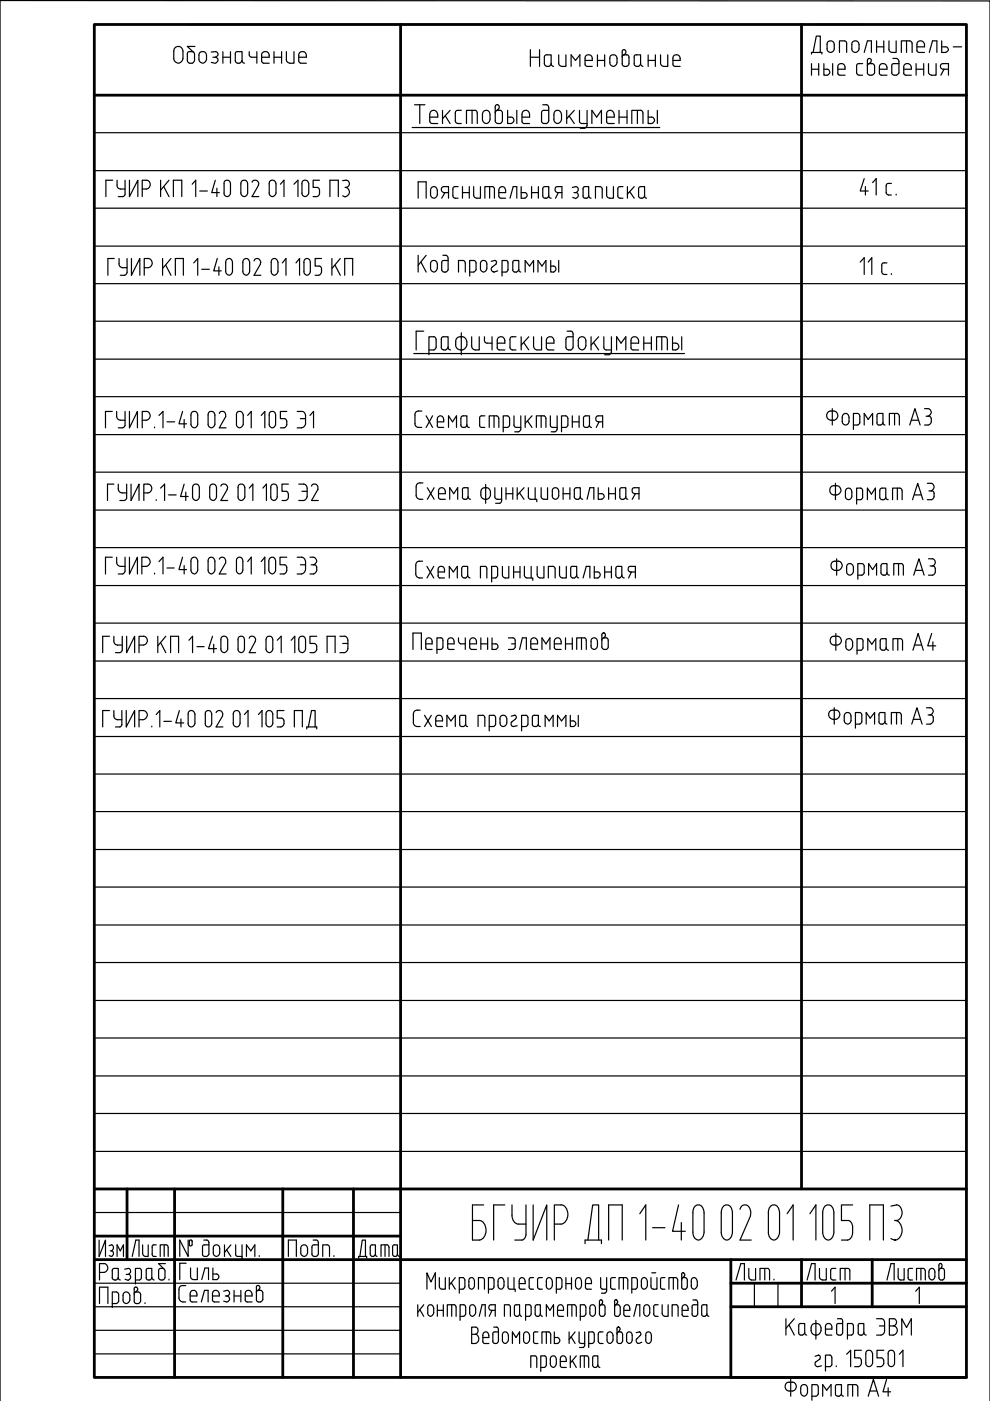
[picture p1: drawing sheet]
<svg xmlns="http://www.w3.org/2000/svg" width="210mm" height="297mm" viewBox="0 0 210 297" stroke-linecap="round" stroke-linejoin="round" font-family="sans-serif">
<g fill="none" stroke="#000" stroke-width=".59">
<path d="M20 5.2h184.9v286.8h-184.9zM84.9 5.2v286.8M169.9 5.2v246.9M20 20.2h184.9M20 252.1h184.9M26.9 252.1v15M37 252.1v39.9M60 252.1v39.9M74.9 252.1v39.9M20 267.1h184.9M20 262.1h64.9M155 267.1v24.9h49.9"/>
<path d="M155 272.1h49.9M155 277.1h49.9M169.9 267.1v10M184.9 267.1v10"/>
</g>
<g fill="none" stroke="#000" stroke-width=".25">
<path d="M20 5.2v15M37 10.2a.99 .99 0 0 1 1.1-.3 .99 .99 0 0 1 .7 1v1.5a.97 .97 0 0 1-1 1 .97 .97 0 0 1-1-1v-1.5zM39.8 11.2l.2-.2h.7l.4 .2 .1 1.6-.5 .6h-.5l-.4-.3zM40 5.2h70M41.3 9.8h-1.6l1.3 1.2M42.4 11.1a.83 .83 0 0 1 .9-.1 .83 .83 0 0 1 .5 .7v.9a.81 .81 0 0 1-.8 .8 .81 .81 0 0 1-.8-.8v-1.2zM44.8 11h.8a.59 .59 0 0 1 .6 .5 .59 .59 0 0 1-.6 .6M44.8 13.2l.8 .2M45.1 12.1h.5M45.6 12.1l.2 .1a.64 .64 0 0 1 .4 .7 .64 .64 0 0 1-.6 .5M47.3 12.1h1.6M47.3 11v2.4"/>
<path d="M48.9 11v2.4M49.9 11.2l.2-.2h1.2v1.8a.73 .73 0 0 1-.7 .6 .73 .73 0 0 1-.7-.6zM51.3 12.8v.3l.5 .3M52.8 11v.6l.3 .4 1.4 .1M54.5 11v2.4M55.5 12.1h1.6a.85 .85 0 0 0-.6-1.1 .85 .85 0 0 0-1 .7v1.2l.2 .4 1.4 .1M58.1 12.1h1.6M58.1 11v2.4M59.7 11v2.4M60.7 11v1.6a.8 .8 0 0 0 .8 .8h.8v-2.4M63.3 12.1h1.7a.85 .85 0 0 0-.6-1.1 .85 .85 0 0 0-1.1 .7v1.2l.2 .4 1.5 .1M112.5 12.1h1.9"/>
<path d="M112.5 10.5v3.6M114.4 10.5v3.6M115.6 11.7l1.3-.1v1.9a.73 .73 0 0 1-.8 .6 .73 .73 0 0 1-.7-.6v-1.4zM116.9 13.5v.3l.5 .3M118.5 11.6v1.7a.7 .7 0 0 0 .6 .8h.9v-2.5M121.1 14.1v-2.5l.9 1.2 1-1.2v2.5M124.1 12.8h1.5a.81 .81 0 0 0-.5-1.2 .81 .81 0 0 0-1 .8v1.4l.1 .2 1.4 .1M126.7 12.8h1.5M126.7 11.6v2.5M128.2 11.6v2.5M129.5 11.8a.8 .8 0 0 1 .8-.1 .8 .8 0 0 1 .5 .7v.8a.77 .77 0 0 1-.7 .9 .77 .77 0 0 1-.8-.9v-1.1zM132.2 11.7l.4-.3a.48 .48 0 0 0 .1-.6 .48 .48 0 0 0-.6-.2l-.2 .4 .1 2.8a.77 .77 0 0 0 .8 .3 .77 .77 0 0 0 .6-.6l-.1-1.7-.2-.1-.7-.1a.41 .41 0 0 0-.5 .5"/>
<path d="M134.6 11.7l1.2-.1v1.9a.68 .68 0 0 1-.7 .6 .68 .68 0 0 1-.6-.6zM135.8 13.5l.1 .3 .4 .3M137.4 12.8h1.6M137.4 11.6v2.5M139 11.6v2.5M140.1 11.6v1.7a.72 .72 0 0 0 .6 .8h.9v-2.5M142.7 12.8h1.5a.81 .81 0 0 0-.5-1.2 .81 .81 0 0 0-1 .8v1.4l.2 .2 1.3 .1M172.1 11.5v-.4h2.2v.4M172.1 13.5v2.4M172.1 14.7h1.5M172.4 11.1l.7-3.5h.8v3.5M172.9 5.2h10.1"/>
<path d="M173.6 13.5v2.4M174.7 13.5v2.4h.7a.64 .64 0 0 0 .6-.6 .64 .64 0 0 0-.6-.6h-.7M175.5 8.9a.79 .79 0 0 1 .9-.2 .79 .79 0 0 1 .5 .7v1a.76 .76 0 0 1-.8 .7 .76 .76 0 0 1-.7-.7v-1.3zM176.5 13.5v2.4M177.6 14.7h1.6a.81 .81 0 0 0-.5-1.2 .81 .81 0 0 0-1.1 .8l.1 1.4 .4 .2h1.1M178 11.1v-2.4h1l.4 .2 .1 2.2M180.8 8.9a.79 .79 0 0 1 .8-.2 .79 .79 0 0 1 .5 .7v1a.76 .76 0 0 1-.7 .7 .76 .76 0 0 1-.8-.7v-1.3zM182.9 13.5h-1l-.3 .5 .1 1.7 .4 .2h.8M183.2 11.1l.7-2.4h.9v2.4M184.2 13.6l.4-.4a.49 .49 0 0 0 .1-.5 .49 .49 0 0 0-.4-.3l-.4 .2v.3l.1 2.8a.87 .87 0 0 0 1.4-.3l-.1-1.7-.2-.2h-1l-.2 .5M185.9 9.9h1.5M185.9 8.7v2.4"/>
<path d="M186.5 14.7h1.6a.84 .84 0 0 0-.6-1.2 .84 .84 0 0 0-1 .8v1.4l.4 .2h1.2M187.4 8.7v2.4M188.5 8.7v1.7a.66 .66 0 0 0 .7 .7h.8v-2.4M189.3 12.4h.7l.5 .3 .1 .3v2.4a.82 .82 0 0 1-.8 .6 .82 .82 0 0 1-.7-.6v-1.7l.2-.2h1.3M191.1 11.1v-2.4h1.7l.5 .2 .1 .3v1.9M191.6 14.7h1.6a.84 .84 0 0 0-.5-1.2 .84 .84 0 0 0-1.1 .8v1.4l.4 .2h1.2M192.2 8.7v2.4M194.2 14.7h1.6M194.2 13.5v2.4M194.4 9.9h1.6a.92 .92 0 0 0-.3-1 .92 .92 0 0 0-1.1 0 2.86 2.86 0 0 0-.2 2l.4 .2h1.2M195.8 13.5v2.4M196.9 13.5v1.8a.7 .7 0 0 0 .6 .6h1v-2.4"/>
<path d="M197 11.1l.7-2.4h.9v2.4M199.7 8.7v2.4h.7a.6 .6 0 0 0 .7-.6 .6 .6 0 0 0-.7-.6h-.7M200.2 14.7l-.7 1.2M201.1 14.7h-1.1a.59 .59 0 0 1-.6-.6 .59 .59 0 0 1 .6-.6h1.1v2.4M202.1 9.9h1.8M20 28.1h184.9M20 36.2h184.9M23.9 38.2h-1.4v3.5M24.8 38.2v1a.74 .74 0 0 0 .8 .9h.9M26.5 38.2l-.1 3.2-.3 .3h-1M27.4 38.2v3.5l1.8-3.5v3.5M34.1 38.2v3.5"/>
<path d="M34.7 39.6l1.1 2.1M35.8 38.2l-1.7 2.1M40.7 39.1l.8-.9v3.5M45.6 38.2l-.7 2.6h1.6M46 39.9v1.8M47.7 38.4a.71 .71 0 0 1 .8-.1 .71 .71 0 0 1 .4 .7v1.9a.68 .68 0 0 1-.7 .8 .68 .68 0 0 1-.7-.8v-2.3zM51.3 38.4a.73 .73 0 0 1 .8-.1 .73 .73 0 0 1 .4 .7v1.9a.72 .72 0 0 1-.7 .8 .72 .72 0 0 1-.7-.8v-1.9zM53.4 38.6a.76 .76 0 0 1 1.1-.3 .76 .76 0 0 1 .3 1l-1.4 2.4h1.5M57.2 38.4a.76 .76 0 0 1 .9-.1 .76 .76 0 0 1 .4 .7v1.9a.72 .72 0 0 1-.7 .8 .72 .72 0 0 1-.7-.8v-1.9zM59.5 39.1l.7-.9v3.5M62.3 39.1l.9-.9v3.5M64.2 38.4a.76 .76 0 0 1 .8-.1 .76 .76 0 0 1 .5 .7v1.9a.72 .72 0 0 1-.8 .8 .72 .72 0 0 1-.7-.8v-1.9z"/>
<path d="M67.7 38.2h-1.3v1.5h.8a.6 .6 0 0 1 .5 .7 1.02 1.02 0 0 1-.3 1.2l-1 .1M72.7 38.3l.6-.1a.77 .77 0 0 1 .8 .9 .77 .77 0 0 1-.9 .6M73.3 39.7a.98 .98 0 0 1 .8 1 .98 .98 0 0 1-.8 1M87.4 27h52.5M87.9 22.2h2.2M89 22.2v4M91.1 24.8h1.7a.97 .97 0 0 0-.2-1.1 .97 .97 0 0 0-1.2-.1 3.2 3.2 0 0 0-.2 2.3l.4 .3h1.2M91.5 39.8a.72 .72 0 0 1 .8-.2 .72 .72 0 0 1 .4 .8v.9a.72 .72 0 0 1-.7 .7 .72 .72 0 0 1-.7-.7v-1.2zM93.8 23.4v2.8M94.4 24.6l1 1.6M95.4 23.4l-1.6 1.8M97.1 39.6h-.9l-.2 .5 .1 1.6 .4 .3h.6"/>
<path d="M97.8 23.4h-.7a.52 .52 0 0 0-.6 .6v1.6a.59 .59 0 0 0 .6 .6h.7M98.1 39.6v2.4M98.9 26.2v-2.8h1.8l.4 .3 .1 2.5M99.5 39.6v2.4M100.1 23.4v2.8M100.4 39.6v1.7a.67 .67 0 0 0 .7 .7h.8v-2.4M102.5 23.6a.81 .81 0 0 1 1-.1 .81 .81 0 0 1 .4 .8v1a.81 .81 0 0 1-.8 .9 .81 .81 0 0 1-.8-.9v-1.4zM103.8 39.6v2.4M105.3 23.5l.5-.7-.1-.5-.3-.1-.4 .2v.3v2.9a.78 .78 0 0 0 .8 .6 .78 .78 0 0 0 .7-.6v-1.6a.78 .78 0 0 0-.7-.6 .78 .78 0 0 0-.8 .6M107.6 23.4v2.8h.7a.68 .68 0 0 0 .7-.7 .68 .68 0 0 0-.7-.7h-.7M109.6 23.4v2.8M110.5 39.6v2.4h.8a.6 .6 0 0 0 .5-.6 .6 .6 0 0 0-.5-.6h-.8"/>
<path d="M110.7 24.8h1.6a1.12 1.12 0 0 0-.8-1.4 .8 .8 0 0 0-.8 .9v1.4l.2 .4 1.4 .1M112.7 39.6v2.4M114.1 39.6v2.4M115.1 22.2l1 .1 .2 .5v2.8l-.2 .5a.9 .9 0 0 1-1.2-.2l-.1-1.9a.48 .48 0 0 1 .5-.6h1M115.3 39.6h1v1.9a.65 .65 0 0 1-.6 .5 .65 .65 0 0 1-.6-.5v-1.4zM117.6 23.6a.84 .84 0 0 1 1-.1 .84 .84 0 0 1 .5 .8v1a.81 .81 0 0 1-.8 .9 .81 .81 0 0 1-.9-.9l.1-1.4zM120.2 23.4v2.8M120.7 24.6l1.1 1.6M121.3 39.7l.8-.1a.65 .65 0 0 1 .5 .6 .65 .65 0 0 1-.5 .6M121.8 23.4l-1.6 1.8M122.9 23.4v2.2a.51 .51 0 0 0 .5 .6h1.1M123.8 39.6h1l-.1 2.1a.6 .6 0 0 1-.6 .3 .6 .6 0 0 1-.5-.5v-1.7z"/>
<path d="M124.5 23.4v3.2l-.6 .6h-.9M125.5 26.2v-2.8l1 1.4 1-1.4v2.8M128.6 24.8h1.6a.96 .96 0 0 0-.2-1.1 .96 .96 0 0 0-1.2-.1l-.2 .3a2.9 2.9 0 0 0 .2 2.2l1.4 .1M128.6 39.6v1.7a.66 .66 0 0 0 .7 .7h.8v-2.4M131.2 24.8h1.7M131.2 23.4v2.8M132.1 39.6h-.9l-.2 .5v1.6l.5 .3h.6M132.9 23.4v2.8M133 39.6v2.4M134 26.2v-2.8h1.8l.4 .3 .1 2.5M134.5 39.6l-1.5 1.6M135.1 23.4v2.8"/>
<path d="M135.6 39.6h1.1v1.9a.65 .65 0 0 1-.7 .5 .65 .65 0 0 1-.6-.5v-1.4zM137.4 23.4v2.8h.7a.68 .68 0 0 0 .7-.7 .68 .68 0 0 0-.7-.7h-.7M139.4 23.4v2.8M183.2 37.9l-.8 2.6h1.7M183.5 39.6v1.7M185 38.7l.8-.8v3.4M189 38.9h-.9l-.2 .5 .1 1.7 .4 .2h.6M20 44.1h184.9M20 52.2h184.9M24.2 54.8h-1.3v3.6M25.2 54.8v1.1a.77 .77 0 0 0 .8 .9h.9M26.9 54.8l-.1 3.2-.4 .4h-.9"/>
<path d="M27.9 54.8v3.6l1.7-3.6v3.6M30.2 40.1h.8a.94 .94 0 0 0 .8-1 .94 .94 0 0 0-.8-.9h-.8v3.5M30.6 56.8h.8a.98 .98 0 0 0 .9-1 .98 .98 0 0 0-.9-1h-.8v3.6M34.5 54.8v3.6M35.2 56.2l1.1 2.2M36.3 54.8l-1.8 2.1M36.8 41.7v-3.5h1.7v3.5M37.2 58.4v-3.6h1.7v3.6M41.1 55.7l.8-.9v3.6M42.3 40.5h1.7M42.8 57.1h1.6M46.1 54.8l-.8 2.6h1.6"/>
<path d="M46.4 56.6v1.8M48.1 55a.72 .72 0 0 1 .8-.1 .72 .72 0 0 1 .4 .8v1.8a.73 .73 0 0 1-.7 .9 .73 .73 0 0 1-.7-.9v-1.8zM51.7 55a.73 .73 0 0 1 .8-.1 .73 .73 0 0 1 .4 .8v1.8a.73 .73 0 0 1-.7 .9 .73 .73 0 0 1-.7-.9v-1.8zM53.9 55.3a.76 .76 0 0 1 1-.4 .76 .76 0 0 1 .3 1.1l-1.3 2.4h1.4M57.7 55a.75 .75 0 0 1 .8-.1 .75 .75 0 0 1 .4 .8v1.8a.73 .73 0 0 1-.7 .9 .73 .73 0 0 1-.7-.9v-1.8zM59.9 55.7l.7-.9v3.6M62.8 55.7l.7-.9v3.6M64.6 55a.7 .7 0 0 1 .8-.1 .7 .7 0 0 1 .4 .8v1.8a.69 .69 0 0 1-.7 .9 .69 .69 0 0 1-.7-.9l.1-2.2zM68.2 54.8h-1.4v1.6h.9a1.11 1.11 0 0 1-.1 2h-.8M69.9 41.7v-3.5h1.8v3.5M70.4 54.8v3.6M71 56.2l1.2 2.2"/>
<path d="M72.2 54.8l-1.8 2.1M72.7 41.5l.5 .3M73.1 58.4v-3.6h1.7v3.6M88.7 42v-3.4h1.7v3.4M88.7 54.1v3.6M89.3 55.6l1.1 2.1M90.4 54.1l-1.7 2.1M91.5 55.4a.73 .73 0 0 1 .8-.1 .73 .73 0 0 1 .4 .7v.8a.73 .73 0 0 1-.7 .9 .73 .73 0 0 1-.7-.9v-1.1zM93.9 54.1h.6l.4 .3 .1 2.8a.7 .7 0 0 1-.7 .5 .7 .7 0 0 1-.6-.5v-1.8l.2-.1 1.1-.1M94.3 40.8l-.6 1.2M95.1 40.8h-.9a.64 .64 0 0 1-.6-.6 .64 .64 0 0 1 .6-.6h.9v2.4M97.2 57.7v-2.5l1.2 .1 .1 .1 .2 2.3"/>
<path d="M98.1 40.8h1.4M99.6 57.7h.8l.5-.5v-1.5l-.3-.4-1-.1v3.3M102 55.4a.7 .7 0 0 1 .8-.1 .7 .7 0 0 1 .4 .7v.8a.69 .69 0 0 1-.7 .9 .69 .69 0 0 1-.6-.9v-1.1zM102.8 42v-2.4h1.6l.4 .2v2.2M104.2 55.4l.8-.2a.48 .48 0 0 1 .2 .8l-.8 .6a.61 .61 0 0 0-.2 .7 .61 .61 0 0 0 .5 .4l.8-.3M105.8 40.8h1.4a.83 .83 0 0 0-.2-1 .83 .83 0 0 0-1 0 2.88 2.88 0 0 0-.2 2l.4 .2h1M106.4 57.7h.9l.3-.3 .1-1.7-.2-.4-1.1-.1v3.3M108.1 42l.7-2.4h.8v2.4M108.9 55.3l1.1-.1v2a.65 .65 0 0 1-.6 .5 .65 .65 0 0 1-.7-.5v-1.8zM110 57.2v.2l.4 .3M111.4 57.7v-2.5l.9 1.2 .8-1.2v2.5M112.7 40.8h1.4"/>
<path d="M114.1 57.7v-2.5l.8 1.2 .9-1.2v2.5M116.3 41.5l.3 .4 .3 .1M116.8 55.2v2.5h.6a.65 .65 0 0 0 .5-.6 .65 .65 0 0 0-.5-.7h-.6M118.4 40.8l-.6 1.2M118.5 55.2v2.5M119.1 40.8h-.9a.65 .65 0 0 1-.5-.6 .65 .65 0 0 1 .5-.6h.9v2.4M121.4 41.9l.7 .2M121.7 40.8h.4M122.1 40.8a.6 .6 0 0 1 .5 .6 .6 .6 0 0 1-.5 .6M124.8 41.5l.3 .4 .2 .1M126.3 42v-2.4h.9l.4 .2 .1 2.2M133.5 40.7l1 1.3"/>
<path d="M136.7 41.5v.2l.4 .3M182.4 55.6l.8-1v3.6M184.1 55.6l.7-1v3.6M188.1 55.7l-.9 .1-.2 .4v1.7l.5 .3h.6M189 58v.2M190 41.2v.1M20 60.1h184.9M20 68.1h184.9M20 76.1h184.9M87.7 75h57.4M89.8 70.2h-1.6v4M90.9 74.2h1.1l.4-.3 .1-1.9-.3-.6h-1.3v3.8"/>
<path d="M93.7 71.5l1.3-.1v2.2a.73 .73 0 0 1-.7 .6 .73 .73 0 0 1-.7-.6zM95 73.6v.3l.5 .3M97 71.6a1.31 1.31 0 0 1 1.6 0 1.31 1.31 0 0 1 .4 1.5 1.23 1.23 0 0 1-1.5 1.1 1.23 1.23 0 0 1-.9-1.7v-.4zM97.8 70.6v4.6M100 71.4v1.9a.82 .82 0 0 0 .8 .9h.8v-2.8M102.7 71.4v.8a.56 .56 0 0 0 .6 .6h1M104.3 71.4v2.8M105.4 72.8h1.6a.92 .92 0 0 0-.2-1.2 .92 .92 0 0 0-1.2 0 3.4 3.4 0 0 0-.1 2.3l.3 .3h1.2M109.4 71.4h-.8a.47 .47 0 0 0-.5 .6l.1 1.9 .4 .3h.8M110.5 71.4v2.8M111 72.6l1.1 1.6M112.1 71.4l-1.6 1.8"/>
<path d="M113.1 71.4v1.9a.84 .84 0 0 0 .8 .9h.9v-2.8M115.8 72.8h1.6a.91 .91 0 0 0-.2-1.2 .91 .91 0 0 0-1.1 0 3.1 3.1 0 0 0-.2 2.3l.4 .3h1.1M120.2 70.2h.8a.51 .51 0 0 1 .5 .6v2.8a.78 .78 0 0 1-.8 .6 .78 .78 0 0 1-.7-.6v-1.6a.51 .51 0 0 1 .6-.6h.9M122.8 71.6a.82 .82 0 0 1 .9-.2 .82 .82 0 0 1 .5 .8v1.1a.81 .81 0 0 1-.8 .9 .81 .81 0 0 1-.8-.9l.1-1.4zM125.3 71.4v2.8M125.8 72.6l1.1 1.6M126.9 71.4l-1.6 1.8M128 71.4l.1 2.5 .4 .3h1.1M129.6 71.4v3.2l-.5 .6h-.9M130.7 74.2v-2.8l1 1.4 1-1.4v2.8M133.8 72.8h1.6a.94 .94 0 0 0-.3-1.2 .94 .94 0 0 0-1.1 0 3.9 3.9 0 0 0-.2 2.3l.4 .3h1.2M136.5 72.8h1.6"/>
<path d="M136.5 71.4v2.8M138.1 71.4v2.8M139.2 74.2v-2.8h1.8l.4 .3 .1 2.5M140.3 71.4v2.8M142.6 71.4v2.8h.7a.72 .72 0 0 0 .6-.7 .72 .72 0 0 0-.6-.7h-.7M144.5 71.4v2.8M20 84.1h184.9M20 92.1h184.9M23.8 87.2h-1.4v3.5M24.7 87.2v1.1a.84 .84 0 0 0 .9 .8h.9M26.5 87.2v3l-.5 .5h-.9M27.4 87.2v3.5l1.7-3.5v3.5"/>
<path d="M30.2 89.1h.8a.94 .94 0 0 0 .8-.9 .94 .94 0 0 0-.8-1h-.8v3.5M32.8 90.5v.2M33.7 88.1l.9-.9v3.5M35.4 89.4h1.6M38.7 87.2l-.8 2.7h1.7M39 88.9v1.8M40.7 87.4a.73 .73 0 0 1 .8-.1 .73 .73 0 0 1 .4 .7v1.9a.72 .72 0 0 1-.7 .8 .72 .72 0 0 1-.7-.8v-1.9zM44.3 87.4a.75 .75 0 0 1 .8-.1 .75 .75 0 0 1 .5 .7v1.9a.72 .72 0 0 1-.8 .8 .72 .72 0 0 1-.7-.8v-1.9zM46.5 87.7a.76 .76 0 0 1 1-.4 .76 .76 0 0 1 .4 1l-1.4 2.4h1.4M50.3 87.4a.77 .77 0 0 1 .8-.1 .77 .77 0 0 1 .5 .7v1.9a.72 .72 0 0 1-.7 .8 .72 .72 0 0 1-.8-.8v-1.9zM52.5 88.1l.8-.9v3.5M55.4 88.1l.7-.9v3.5"/>
<path d="M57.2 87.4a.71 .71 0 0 1 .8-.1 .71 .71 0 0 1 .4 .7v1.9a.68 .68 0 0 1-.6 .8 .68 .68 0 0 1-.7-.8v-2.2zM60.8 87.2h-1.3v1.6h1a1.18 1.18 0 0 1-.3 1.9h-.7M63 87.2h.9a.82 .82 0 0 1 .9 .9v1.8a1.02 1.02 0 0 1-.9 .8h-.9M63.7 88.8h1.1M65.7 88.1l.8-.9v3.5M89.4 87.2h-.7a.72 .72 0 0 0-.7 .8v1.8a.76 .76 0 0 0 .7 .8h.7M90.4 88.2l1.3 2.4M91.7 88.2l-1.3 2.4M92.7 89.4h1.4a.81 .81 0 0 0-.2-1 .81 .81 0 0 0-1 0l-.2 .3v1.7l.4 .2h1M95.1 90.6v-2.4l.8 1.2 .9-1.2v2.4M97.8 88.3l1.2-.1v1.9a.65 .65 0 0 1-.6 .5 .65 .65 0 0 1-.7-.5zM99 90.1l.2 .4 .3 .1"/>
<path d="M102.8 88.2h-.9l-.2 .6v1.6l.4 .2h.7M103.7 90.6v-2.4h1.6l.4 .2 .1 2.2M104.7 88.2v2.4M106.7 90.6h.8l.5-.2v-1.6l-.2-.6h-1.1v3.4M109 88.2v2.2l.5 .2h.9M110.4 88.2v2.8l-.5 .6h-.8M111.4 88.2v2.4M111.9 89.3l.9 1.3M112.8 88.2l-1.4 1.6M113.7 90.6v-2.4h1.8l.3 .6v1.8M114.7 88.2v2.4M116.7 88.2v2.2l.5 .2h.9"/>
<path d="M118.1 88.2v2.8l-.5 .6h-.7M119.1 90.6h.8l.4-.2 .1-1.6-.3-.6h-1v3.4M121.3 89.4h1.5M121.3 88.2v2.4M122.8 88.2v2.4M123.8 88.3l1.2-.1v1.9a.65 .65 0 0 1-.7 .5 .65 .65 0 0 1-.6-.5zM125 90.1v.3l.4 .2M127 89.4l-.6 1.2M127.8 89.4h-1a.65 .65 0 0 1-.5-.6 .65 .65 0 0 1 .5-.6h1v2.4M175.5 87.4a1.27 1.27 0 0 1 2.1 .8 1.18 1.18 0 0 1-1.3 .9 1.18 1.18 0 0 1-1-1.4zM176.5 86.6v3.5M178.8 87.9a.72 .72 0 0 1 .8-.2 .72 .72 0 0 1 .4 .8v.9a.72 .72 0 0 1-.7 .7 .72 .72 0 0 1-.7-.7v-.9z"/>
<path d="M180.9 90.1h.9l.4-.3 .1-1.5-.3-.6h-1.1v3.3M183.2 90.1v-2.4l.9 1.2 .9-1.2v2.4M186.1 87.7h1.1v1.9a.65 .65 0 0 1-.6 .5 .65 .65 0 0 1-.7-.5l.1-1.7zM187.2 89.6v.2l.4 .3M188.6 90.1v-2.4h1.6l.4 .2 .1 2.2M189.7 87.7v2.4M192.9 90.1l1.1-3.5 1.1 3.5M193.2 89.1h1.5M196 86.6h.7a.81 .81 0 0 1 .8 .8 .81 .81 0 0 1-.8 .9M196.4 88.3h.8a1.16 1.16 0 0 1-.2 1.7l-1 .1M20 100.1h184.9M20 108.1h184.9"/>
<path d="M20 116.1h184.9M23.8 118.1h-1.4v3.6M24.1 102.6h-1.3v3.5M24.7 118.1v1.1a.86 .86 0 0 0 .9 .9h.9M25.1 102.6v1.1a.84 .84 0 0 0 .8 .8h1M26.5 118.1v3l-.5 .6h-.9M26.9 102.6v3l-.6 .5h-.9M27.4 118.1v3.6l1.7-3.6v3.6M27.8 102.6v3.5l1.7-3.5v3.5M30.5 104.5h.8a.94 .94 0 0 0 .9-.9 .94 .94 0 0 0-.9-1h-.8v3.5M33.1 105.9v.2M33.7 119.1l.9-1v3.6"/>
<path d="M34.1 103.5l.8-.9v3.5M35.7 104.9h1.7M38.7 118.1l-.8 2.7h1.7M39 102.6l-.7 2.7h1.6M39 119.9v1.8M39.4 104.3v1.8M40.7 118.4a.73 .73 0 0 1 .8-.2 .73 .73 0 0 1 .4 .8v1.8a.73 .73 0 0 1-.7 .9 .73 .73 0 0 1-.7-.9v-1.8zM41 102.8a.72 .72 0 0 1 .9-.1 .72 .72 0 0 1 .4 .7v2a.72 .72 0 0 1-.8 .7 .72 .72 0 0 1-.7-.7v-2zM44.3 118.4a.75 .75 0 0 1 .9-.2 .75 .75 0 0 1 .4 .8v1.8a.73 .73 0 0 1-.8 .9 .73 .73 0 0 1-.7-.9v-1.8zM44.7 102.8a.73 .73 0 0 1 .8-.1 .73 .73 0 0 1 .4 .7v2a.72 .72 0 0 1-.7 .7 .72 .72 0 0 1-.7-.7v-2zM46.5 118.6a.78 .78 0 0 1 1.1-.3 .78 .78 0 0 1 .3 1l-1.4 2.4h1.4M46.8 103.1a.76 .76 0 0 1 1.1-.4 .76 .76 0 0 1 .3 1l-1.4 2.4h1.5"/>
<path d="M50.3 118.4a.7 .7 0 0 1 .8-.2 .7 .7 0 0 1 .4 .8v1.8a.69 .69 0 0 1-.7 .9 .69 .69 0 0 1-.7-.9l.1-2.2zM50.6 102.8a.76 .76 0 0 1 .9-.1 .76 .76 0 0 1 .4 .7v2a.72 .72 0 0 1-.7 .7 .72 .72 0 0 1-.7-.7v-2zM52.5 119.1l.8-1v3.6M52.8 103.5l.8-.9v3.5M55.4 119.1l.7-1v3.6M55.7 103.5l.8-.9v3.5M57.2 118.4a.72 .72 0 0 1 .9-.2 .72 .72 0 0 1 .3 .8v1.8a.73 .73 0 0 1-.7 .9 .73 .73 0 0 1-.7-.9v-1.8zM57.6 102.8a.71 .71 0 0 1 .8-.1 .71 .71 0 0 1 .4 .7v2a.68 .68 0 0 1-.7 .7 .68 .68 0 0 1-.7-.7v-2.3zM60.8 118.1h-1.4v1.6h.9a1.11 1.11 0 0 1-.1 2h-.8M61.1 102.6h-1.3v1.6h.8a.6 .6 0 0 1 .5 .6 1.03 1.03 0 0 1-.3 1.2l-1 .1M63 118.1h.9a.93 .93 0 0 1 .9 1v1.7a1.12 1.12 0 0 1-.9 .9h-.9M63.3 102.6h1.1a.81 .81 0 0 1 .7 .9v1.8a1.02 1.02 0 0 1-.7 .8h-1.1"/>
<path d="M63.7 119.7h1.1M64 104.2h1.1M65.7 118.1h.7a.81 .81 0 0 1 .8 .8 .81 .81 0 0 1-.8 .8M66 119.7l.9 .1 .1 .2a1.17 1.17 0 0 1-.5 1.7h-.8M66.1 103.1a.76 .76 0 0 1 1-.4 .76 .76 0 0 1 .3 1l-1.3 2.4h1.4M89.6 119h-.7a.78 .78 0 0 0-.7 .9v1.7a.88 .88 0 0 0 .7 .9h.7M89.7 102.4a1.06 1.06 0 0 0-1.4 .5l-.1 2.1a.86 .86 0 0 0 .9 .9h.6M90.6 103.4l1.4 2.5M92 103.4l-1.4 2.5M93 104.7h1.4a.89 .89 0 0 0-.1-1 .89 .89 0 0 0-.9-.3l-.2 .2a3.2 3.2 0 0 0-.2 2l.4 .3h1M95.3 105.9v-2.5l.9 1.3 .8-1.3v2.5M98.2 103.5l1-.1v2a.6 .6 0 0 1-.5 .5 .6 .6 0 0 1-.6-.5v-1.8z"/>
<path d="M99.2 105.4l.3 .4 .3 .1M102.2 103.7a1.13 1.13 0 0 1 1.4-.1 1.13 1.13 0 0 1 .4 1.3 1.07 1.07 0 0 1-1.4 .9 1.07 1.07 0 0 1-.6-1.5zM103 102.7v4M104.9 103.4l.1 2.2 .4 .3h1M106.4 103.4l-.1 3-.4 .3h-.8M107.3 104.7h1.4M107.3 103.4v2.5M108.7 103.4v2.5M109.7 103.4v2.5M110.2 104.5l.9 1.4M111.1 103.4l-1.4 1.6M112 103.4l.1 2.2 .4 .3h1.3v.5"/>
<path d="M113.5 103.4v2.5M114.7 103.4v1.8a.61 .61 0 0 0 .6 .7h.8v-2.5M117.3 103.6a.71 .71 0 0 1 .8-.1 .71 .71 0 0 1 .4 .7v.9a.68 .68 0 0 1-.7 .8 .68 .68 0 0 1-.7-.8v-1.2zM119.4 104.7h1.4M119.4 103.4v2.5M120.8 103.4v2.5M122 103.5l1-.1v2a.64 .64 0 0 1-.6 .5 .64 .64 0 0 1-.6-.5v-1.5zM123 105.4l.3 .4 .2 .1M124.5 105.9l.6-2.5h.8v2.5M126.8 103.4v2.5h.7a.59 .59 0 0 0 .6-.6 .59 .59 0 0 0-.6-.6h-.7M129 103.4v2.5M129 104.7h1.5"/>
<path d="M130.5 103.4v2.5M131.6 103.5l1.1-.1v2a.65 .65 0 0 1-.6 .5 .65 .65 0 0 1-.7-.5v-1.8zM132.7 105.4v.2l.4 .3M134.7 104.7l-.7 1.2M135.5 104.7h-1a.65 .65 0 0 1-.5-.7 .65 .65 0 0 1 .5-.6h1v2.5M176.2 103.2a1.33 1.33 0 0 1 2.1 .8 1.19 1.19 0 0 1-1.4 1 1.19 1.19 0 0 1-.9-1.4zM176.4 119.2a1.33 1.33 0 0 1 2.2 .7 1.16 1.16 0 0 1-1.5 1 1.16 1.16 0 0 1-.7-1.7zM177.1 102.5v3.4M177.4 118.5v3.4M179.4 103.7a.7 .7 0 0 1 .8-.1 .7 .7 0 0 1 .4 .7v.9a.68 .68 0 0 1-.7 .7 .68 .68 0 0 1-.6-.7v-1.2zM179.7 119.7a.75 .75 0 0 1 .8-.1 .75 .75 0 0 1 .4 .7v.9a.72 .72 0 0 1-.7 .7 .72 .72 0 0 1-.7-.7v-1.3zM181.6 105.9h.9l.3-.2 .1-1.6-.2-.5-1.1-.1v3.4"/>
<path d="M183.9 105.9v-2.4l.9 1.3 .8-1.3v2.4M186.7 103.6l1.1-.1v1.9a.64 .64 0 0 1-.6 .6 .64 .64 0 0 1-.7-.6zM187 119.5h1.1v1.9a.64 .64 0 0 1-.7 .6 .64 .64 0 0 1-.6-.6v-1.4zM187.8 105.4l.2 .5h.3M189.2 105.9v-2.4h1.6l.4 .3 .1 2.1M190.3 103.5v2.4M190.5 119.5v2.4M193.5 105.9l1.1-3.4 1.1 3.4M193.9 104.9h1.4M196.6 102.5h.8a.82 .82 0 0 1 .7 .8 .82 .82 0 0 1-.7 .8M196.9 118.5h.7a.77 .77 0 0 1 .7 .7 .77 .77 0 0 1-.7 .8M196.9 104.1h.9a1.15 1.15 0 0 1-.3 1.8h-.9"/>
<path d="M20 124.1h184.9M20 132.1h184.9M23.2 134.9h-1.4v3.5M24.1 134.9v1a.8 .8 0 0 0 .8 .9h1M25.9 134.9v3l-.5 .5h-.9M26.9 134.9v3.5l1.6-3.5v3.5M29.5 136.8h.9a.94 .94 0 0 0 .9-1 .94 .94 0 0 0-.9-.9h-.9v3.5M30.1 120.1h.9a.98 .98 0 0 0 .8-1 .98 .98 0 0 0-.8-1h-.9v3.6M32.8 121.5v.2M33.5 134.9v3.5M34.1 136.3l1.1 2.1M35.2 134.9l-1.7 2"/>
<path d="M35.4 120.4h1.5M36.2 138.4v-3.5h1.7v3.5M40.1 135.7l.7-.8v3.5M41.8 137.1h1.5M45.1 134.9l-.9 2.6h1.7M45.3 136.6v1.8M47 135.1a.76 .76 0 0 1 .8-.2 .76 .76 0 0 1 .5 .8v1.9a.72 .72 0 0 1-.7 .8 .72 .72 0 0 1-.8-.8v-1.9zM50.6 135.1a.7 .7 0 0 1 .8-.2 .7 .7 0 0 1 .4 .8v1.9a.68 .68 0 0 1-.6 .8 .68 .68 0 0 1-.7-.8v-2.3zM52.8 135.3a.72 .72 0 0 1 1-.3 .72 .72 0 0 1 .3 1l-1.3 2.4h1.4M56.6 135.1a.72 .72 0 0 1 .8-.2 .72 .72 0 0 1 .4 .8v1.9a.72 .72 0 0 1-.7 .8 .72 .72 0 0 1-.7-.8v-1.9zM58.8 135.7l.8-.8v3.5M61.7 135.7l.8-.8v3.5"/>
<path d="M63.5 135.1a.73 .73 0 0 1 .9-.2 .73 .73 0 0 1 .4 .8v1.9a.72 .72 0 0 1-.7 .8 .72 .72 0 0 1-.8-.8v-1.9zM67.2 134.9h-1.5v1.5h.9a.62 .62 0 0 1 .6 .6v.7l-.3 .4-.4 .3h-.8M69.4 138.4v-3.5h1.6v3.5M72.1 134.9h.9a.78 .78 0 0 1 .8 .8v1.8a.99 .99 0 0 1-.8 .9h-.9M72.7 136.4h1.1M87.6 137.7v-3.5h1.7v3.5M90.3 136.5h1.3a.94 .94 0 0 0-.7-1.3 .63 .63 0 0 0-.6 .8v1.5l.3 .2h1M90.5 120.1l1.5 2.4M92 120.1l-1.5 2.4M92.6 137.7h.9l.3-.3 .1-1.7-.2-.4-1.1-.1v3.3M92.9 121.3h1.3a.8 .8 0 0 0-.1-1 .8 .8 0 0 0-1.1 0l-.1 .2a2.83 2.83 0 0 0 .1 1.9l1.2 .1M94.9 136.5h1.4a.95 .95 0 0 0-.7-1.3 .62 .62 0 0 0-.7 .8v1.5l.4 .2h1"/>
<path d="M95.3 122.5v-2.4l.8 1.2 .9-1.2v2.4M97.2 135.2v.7l.3 .5 1.2 .1M98.1 120.1h1.1v1.8a.64 .64 0 0 1-.7 .7 .64 .64 0 0 1-.6-.7v-1.3zM98.7 135.2v2.5M99.2 121.9v.3l.5 .3M99.6 136.5h1.4a.96 .96 0 0 0-.7-1.3 .7 .7 0 0 0-.7 .8v1.5l.4 .2h1M101.9 122.5v-2.4h1.1l.2 .2v2.2M102 135.2v2.5M102 136.5h1.4M103.4 135.2v2.5M104.2 122.5h.9l.3-.3 .1-1.6-.2-.5h-1.1v3.3M104.3 135.2v2.5h.8a.6 .6 0 0 0 .5-.6 .6 .6 0 0 0-.5-.6h-.8"/>
<path d="M106.5 120.1v1.7a.67 .67 0 0 0 .6 .7h.8v-2.4M107.8 135.2l1.2 .1 .2 .4-.1 1.7-.4 .3h-.9M108.5 136.5h.7M108.9 121.3h1.4M108.9 120.1v2.4M110.2 137.7l.6-2.5h.8v2.5M110.3 120.1v2.4M111.2 120.1v2.1l.5 .3h1.3v.5M112.5 136.5h1.5a.9 .9 0 0 0-.2-.9 .9 .9 0 0 0-.9-.3l-.3 .4v1.8l.4 .2h1M112.6 120.1v2.4M113.9 120.1v1.7a.72 .72 0 0 0 .6 .7h.8v-2.4M114.9 137.7v-2.5l.9 1.3 .8-1.3v2.5"/>
<path d="M116.3 122.5v-2.4h1.1l.2 .2 .1 2.2M117.5 136.5h1.5a.96 .96 0 0 0-.7-1.3 .7 .7 0 0 0-.8 .8l.1 1.5 .4 .2h1M118.6 120.1v1.7a.7 .7 0 0 0 .6 .7h.9v-2.4M119.9 136.5h1.4M119.9 135.2v2.5M121.2 120.1h1.1v1.8a.64 .64 0 0 1-.7 .7 .64 .64 0 0 1-.6-.7v-1.6zM121.3 135.2v2.5M122.3 121.9v.3l.4 .3M122.3 137.7v-2.5h1.6l.3 .3 .1 2.2M123.3 135.2v2.5M123.6 122.5l.7-2.4h.8v2.4M125.5 135.4a.71 .71 0 0 1 .8-.1 .71 .71 0 0 1 .4 .7v.9a.68 .68 0 0 1-.7 .8 .68 .68 0 0 1-.7-.8v-1.2z"/>
<path d="M126 120.1v2.4h.8a.65 .65 0 0 0 .5-.6 .65 .65 0 0 0-.5-.6h-.8M127.9 135.3l.5-.6-.1-.3-.3-.2-.3 .2-.1 .2 .1 2.8a.76 .76 0 0 0 1.2 0v-1.9a.74 .74 0 0 0-1.3 .2M128.2 120.1v2.4M128.2 121.3h1.4M129.6 120.1v2.4M130.8 120.1h1v1.8a.64 .64 0 0 1-.6 .7 .64 .64 0 0 1-.6-.7v-1.3zM131.8 121.9l.1 .3 .4 .3M133.9 121.3l-.6 1.2M134.7 121.3h-1a.6 .6 0 0 1-.5-.6 .6 .6 0 0 1 .5-.6h1v2.4M176.2 135.1l.7-.2a1.1 1.1 0 0 1 1.5 .9 1.28 1.28 0 0 1-1 1 1.28 1.28 0 0 1-1.3-.6v-.8zM177.2 134.3v3.6M179.5 135.6a.76 .76 0 0 1 .8-.1 .76 .76 0 0 1 .5 .7v.8a.73 .73 0 0 1-.7 .9 .73 .73 0 0 1-.8-.9l.1-1.2z"/>
<path d="M181.7 137.9h.9l.3-.3 .1-1.7-.2-.5h-1.1v3.3M181.9 121.9h.8l.5-.5v-1.4l-.3-.5h-1v3.3M184 137.9v-2.5l.8 1.2 .9-1.2v2.5M184.2 121.9v-2.4l.8 1.3 .9-1.3v2.4M186.8 135.4h1.1v2a.64 .64 0 0 1-.6 .5 .64 .64 0 0 1-.7-.5v-1.5zM187.9 137.4l.2 .4 .3 .1M188.1 121.4l.2 .5h.3M189.3 137.9v-2.5h1.6l.4 .2 .1 2.3M189.5 121.9v-2.4h1.6l.4 .2v2.2M190.3 135.4v2.5M193.6 137.9l1.1-3.6 1.1 3.6M193.7 121.9l1.1-3.4 1.1 3.4"/>
<path d="M194 136.8h1.3M194.2 120.9h1.4M197.2 120l.9 .1a1.21 1.21 0 0 1-.4 1.8h-.8M197.5 134.3l-.8 2.6h1.7M197.8 136.1v1.8M20 140.2h184.9M20 148.1h184.9M20 156.2h184.9M23.2 150.7h-1.4v3.4M24.1 150.7v1.1a.81 .81 0 0 0 .8 .8h.9M25.8 150.7v3.2l-.4 .2h-.9M26.8 150.7v3.4l1.7-3.4v3.4"/>
<path d="M29.5 152.6h.8a.97 .97 0 0 0 1-1 .97 .97 0 0 0-1-.9h-.8v3.4M32.2 154v.1M33.1 151.5l.8-.8v3.4M34.7 152.9h1.6M38 150.7l-.7 2.6h1.7M38.4 152.4v1.7M40.1 150.9a.76 .76 0 0 1 .8-.2 .76 .76 0 0 1 .4 .7v2a.72 .72 0 0 1-.7 .7 .72 .72 0 0 1-.7-.7v-2zM43.7 150.9a.71 .71 0 0 1 .8-.2 .71 .71 0 0 1 .4 .7v2a.68 .68 0 0 1-.7 .7 .68 .68 0 0 1-.7-.7v-2.3zM45.8 151.1a.78 .78 0 0 1 1.1-.3 .78 .78 0 0 1 .3 1l-1.4 2.3h1.5M49.7 150.9a.73 .73 0 0 1 .8-.2 .73 .73 0 0 1 .4 .7v2a.72 .72 0 0 1-.7 .7 .72 .72 0 0 1-.7-.7v-2zM51.8 151.5l.8-.8v3.4M54.8 151.5l.8-.8v3.4"/>
<path d="M56.6 150.9a.75 .75 0 0 1 .8-.2 .75 .75 0 0 1 .4 .7v2a.72 .72 0 0 1-.7 .7 .72 .72 0 0 1-.7-.7v-2zM60.2 150.7h-1.4v1.6h.8a.58 .58 0 0 1 .6 .6 1.04 1.04 0 0 1-.4 1.2h-1M62.4 154.1v-3.4h1.7v3.4M65 154.5v-.4h2.2v.4M65.4 154.1l.7-3.4h.7v3.4M89.1 150.6a1.09 1.09 0 0 0-1.4 .5l-.1 2.1a.83 .83 0 0 0 .9 .8h.6M90 151.7l1.5 2.3M91.5 151.7l-1.5 2.3M92.4 152.9h1.4a.83 .83 0 0 0-.2-1.1 .83 .83 0 0 0-1 0 2.98 2.98 0 0 0-.2 2l.4 .2h1M94.8 154v-2.3l.8 1.2 .9-1.2v2.3M97.6 151.7h1.1v1.8a.65 .65 0 0 1-.6 .5 .65 .65 0 0 1-.6-.5v-1.6zM98.7 153.5v.3l.5 .2"/>
<path d="M101.4 154v-2.3h1.1l.2 .2 .1 2.1M103.7 154h.9l.4-.2 .1-1.6-.3-.5h-1.1v3.3M106.2 151.8a.75 .75 0 0 1 .8-.1 .75 .75 0 0 1 .5 .7v.9a.72 .72 0 0 1-.8 .7 .72 .72 0 0 1-.7-.7l.1-1.2zM108.4 151.8l.7-.2 .3 .1a.45 .45 0 0 1-.1 .7l-.7 .6a.57 .57 0 0 0-.2 .6 .57 .57 0 0 0 .5 .4l.8-.1M110.6 154h.8l.4-.2 .1-1.6-.2-.5h-1.1v3.3M113 151.8l1.1-.1v1.8a.65 .65 0 0 1-.6 .5 .65 .65 0 0 1-.6-.5zM114.1 153.5l.1 .3 .4 .2M115.6 154v-2.3l.8 1.2 .9-1.2v2.3M118.2 154v-2.3l.9 1.2 .9-1.2v2.3M120.9 151.7v2.3h.6a.59 .59 0 0 0 .6-.6 .59 .59 0 0 0-.6-.5h-.6M122.6 151.7v2.3M175.9 150.8l.3-.2a1.48 1.48 0 0 1 1.8 .5 1.13 1.13 0 0 1-1.3 1.4 1.13 1.13 0 0 1-.8-1.7z"/>
<path d="M176.9 150.1v3.4M179.2 151.3a.72 .72 0 0 1 .8-.2 .72 .72 0 0 1 .4 .7v1a.72 .72 0 0 1-.7 .7 .72 .72 0 0 1-.7-.7v-1zM181.4 153.5h.8l.4-.3 .1-1.6-.2-.5h-1.1v3.3M183.7 153.5v-2.4l.8 1.2 .9-1.2v2.4M186.5 151.1h1.1v1.9a.65 .65 0 0 1-.6 .5 .65 .65 0 0 1-.6-.5v-1.7zM187.6 153l.1 .2 .4 .3M189 153.5v-2.4h1.6l.4 .2 .1 2.2M190.1 151.1v2.4M193.3 153.5l1.1-3.4 1.1 3.4M193.6 152.5h1.5M196.4 150.1h.7a.76 .76 0 0 1 .8 .7 .76 .76 0 0 1-.8 .8M196.8 151.6h.6l.4 .2 .1 1.1-.5 .5-1 .1"/>
<path d="M20 164.1h184.9M20 172.1h184.9M20 180.1h184.9M20 188.1h184.9M20 196.1h184.9M20 204.1h184.9M20 212.1h184.9M20 220.1h184.9M20 228.1h184.9M20 236.1h184.9M20 257.1h64.9M20 244.1h184.9"/>
<path d="M102.5 255.5h-2.3v7.4h1.4a2.24 2.24 0 0 0 1-3.5l-.6-.6h-1.8M107 255.5h-2.3v7.4M108.6 255.5a4.8 4.8 0 0 0 .3 3.5l.6 .5h2M111.5 255.5v6.3a1.18 1.18 0 0 1-.8 1.1h-1.6M113 255.5v7.4l2.9-7.4v7.4M117.5 259.5h1.5a2.25 2.25 0 0 0 1.4-1.9 2.25 2.25 0 0 0-1.1-2.1h-1.8v7.4M135.7 257.3l1.2-1.8v7.4M143.9 255.5l-1.3 5.6h2.7M144.5 259.2v3.7M147.4 255.7a1.1 1.1 0 0 1 1.2-.1 1.1 1.1 0 0 1 .6 1l.1 4.6a1.36 1.36 0 0 1-1.6 1.6 1.65 1.65 0 0 1-.8-1.6l.1-4.6zM153.4 255.7a1.1 1.1 0 0 1 1.2-.1 1.1 1.1 0 0 1 .6 1l.1 4.6a1.34 1.34 0 0 1-1.6 1.6 1.72 1.72 0 0 1-.8-1.6v-4l.1-.6zM156.9 256.4a1.11 1.11 0 0 1 1.2-.9 1.11 1.11 0 0 1 1 1.1v1.2l-2.2 5.1h2.4"/>
<path d="M163.4 255.7a1.1 1.1 0 0 1 1.2-.1 1.1 1.1 0 0 1 .6 1l.1 4.6a1.35 1.35 0 0 1-1.6 1.6 1.67 1.67 0 0 1-.8-1.6l.1-4.6zM166.9 257.3l1.3-1.8v7.4M171.7 257.3l1.3-1.8v7.4M174.9 255.7a1.09 1.09 0 0 1 1.2-.1 1.09 1.09 0 0 1 .6 1l.1 4.6a1.33 1.33 0 0 1-1.6 1.6 1.76 1.76 0 0 1-.8-1.6v-4l.1-.6zM180.8 255.5h-2.4v3.3h1.4a1.2 1.2 0 0 1 1 1.3 2.58 2.58 0 0 1-.8 2.7l-1.6 .1M188.9 255.7l1.2-.2a1.69 1.69 0 0 1 .9 2.6 1.18 1.18 0 0 1-1.3 .7M189.8 258.8a2.24 2.24 0 0 1 1 3.5 1.12 1.12 0 0 1-1 .6l-.9-.3M20 262.1h64.9M20 267.1h64.9M20 277.1h64.9M20 272.1h64.9M21 262.9v3.5l1.4-3.5v3.5"/>
<path d="M21.1 269.8h.9a.94 .94 0 0 0 .9-1 .94 .94 0 0 0-.9-.9h-.9v3.5M21.1 276.4v-3.5h1.8v3.5M23.1 264.1l.5-.2a.69 .69 0 0 1 .5 .7 .69 .69 0 0 1-.5 .6M23.4 265.2h.2M23.6 265.2h.2a.7 .7 0 0 1-.2 1.2l-.5-.2M23.8 276.4h.9l.5-.5v-1.5l-.3-.4-1.1-.1v3.3M24 269l1.1-.1v2a.65 .65 0 0 1-.7 .5 .65 .65 0 0 1-.6-.5v-1.5zM24.8 266.4v-2.5l.7 1.3 .7-1.3v2.5M25.1 270.9v.2l.4 .3M26.3 274.1a.76 .76 0 0 1 .8-.1 .76 .76 0 0 1 .4 .7v.9a.72 .72 0 0 1-.7 .8 .72 .72 0 0 1-.7-.8v-1.2zM26.4 269.1l.8-.2a.65 .65 0 0 1 .5 .7 .65 .65 0 0 1-.5 .6M26.5 271.2l.7 .3"/>
<path d="M26.8 270.2h.4M26.9 266.2v.2M27.2 270.2a.6 .6 0 0 1 .5 .6 .6 .6 0 0 1-.5 .6M28 266.4l.8-3.5h.7v3.5M28.7 271.4h.9l.3-.3 .1-1.7-.2-.4-1.1-.1v3.3M28.7 274a.82 .82 0 0 0 .5-.9l-.4-.2-.3 .2v3a.75 .75 0 0 0 .7 .3 .75 .75 0 0 0 .6-.5l-.1-1.7a.84 .84 0 0 0-1.2 0v.2M30.2 263.9v1.8a.67 .67 0 0 0 .6 .7h.6v-2.5M30.7 276.2v.2M31.2 269l1-.1v2a.6 .6 0 0 1-.6 .5 .6 .6 0 0 1-.6-.5v-1.7zM32.2 270.9l.2 .4 .3 .1M33.1 263.9l-.7 .1-.1 .4v1.7l.3 .3h.5M33.9 269l.2-.1a.61 .61 0 0 1 .9 .5v1.5a.7 .7 0 0 1-.7 .5 .7 .7 0 0 1-.7-.5v-1.5z"/>
<path d="M34 266.4v-2.5h1.2l.4 .3 .1 2.2M34.8 263.9v2.5M35.1 267.9h-1.5l1.1 1.1M35.8 271.2v.2M39.4 272.6a1.05 1.05 0 0 0-1.4 .4l-.1 2.2a.88 .88 0 0 0 .9 .8h.6M39.5 267.8h-1.4v3.5M39.9 262.9v3.5l-1.8-3.5v3.5M40.3 262.9h.2l.2 .2v.8l-.2 .3-.4-.2zM40.3 274.8h1.5a.79 .79 0 0 0-.4-1.1 .79 .79 0 0 0-1 .3v1.8l.3 .2h1.1M40.4 268.8v1.8a.67 .67 0 0 0 .7 .7h.7v-2.5M42.7 276l.7-2.4h.7v2.4M42.8 271.3l.6-2.5h.8v2.5"/>
<path d="M43.2 262.9h.8l.3 .5v2.5a.75 .75 0 0 1-.6 .5 .75 .75 0 0 1-.7-.3v-1.9l.4-.3h.9M45.1 274.8h1.4a.79 .79 0 0 0-.3-1.1 .79 .79 0 0 0-1.1 .3v1.8l.4 .2h1M45.1 268.8v2.5h.8a.6 .6 0 0 0 .5-.6 .6 .6 0 0 0-.5-.6h-.8M45.4 264.1a.7 .7 0 0 1 .8-.1 .7 .7 0 0 1 .4 .7v.9a.68 .68 0 0 1-.7 .8 .68 .68 0 0 1-.7-.8v-1.2zM47.4 273.8l.7-.2a.59 .59 0 0 1 .6 .6 .59 .59 0 0 1-.6 .6M47.6 263.9v2.5M47.8 274.8h.3M48 265l1 1.4M48.1 274.8a.64 .64 0 0 1 .6 .6 .64 .64 0 0 1-.6 .6l-.7-.1M49 263.9l-1.4 1.6M49.6 274.8h1.5M49.6 273.6v2.4"/>
<path d="M50 263.9v2.2l.4 .3h.9M51.1 273.6v2.4M51.3 263.9l-.1 3.1-.3 .2h-.8M52 274.8h1.4a.8 .8 0 0 0-.3-1.1 .8 .8 0 0 0-1.1 .3v1.8l.4 .2h1M52.3 266.4v-2.5l.9 1.3 .8-1.3v2.5M54.6 273.7a.84 .84 0 0 0 .5-.9l-.4-.3-.3 .2v3.1a.75 .75 0 0 0 .7 .3 .75 .75 0 0 0 .6-.6l-.1-1.7a.85 .85 0 0 0-1.2 0v.3M55 266.2v.2M61.1 266.4v-3.5h1.7v3.5M64 264.1a.73 .73 0 0 1 .8-.1 .73 .73 0 0 1 .4 .7v.9a.72 .72 0 0 1-.7 .8 .72 .72 0 0 1-.7-.8v-.9zM66.4 262.9h.8l.2 .2 .1 2.8a.7 .7 0 0 1-.7 .5 .7 .7 0 0 1-.7-.5l.1-1.7 .2-.2 1.1-.1M68.4 266.4v-2.5h1l.4 .3 .1 2.2M70.8 266.2v.2"/>
<path d="M76 266.7v-.3h1.7v.3M76.3 266.4l.5-3.5h.7v3.5M78.7 264l.9-.1v2a.55 .55 0 0 1-.5 .5 .55 .55 0 0 1-.6-.5v-1.5zM79.6 265.9v.2l.3 .3M80.8 266.4v-2.5h1.3l.3 .3 .1 2.2M81.6 263.9v2.5M83.4 264l.9-.1v2a.51 .51 0 0 1-.6 .5 .51 .51 0 0 1-.5-.5v-1.5zM84.3 265.9l.4 .5M88.6 276.6v2.5M89 277.7l.8 1.4M89.8 276.6l-1.2 1.6M90.5 273.3v-3.4l.9 1.9 .9-1.9v3.4"/>
<path d="M90.8 276.8a.67 .67 0 0 1 .8-.1 .67 .67 0 0 1 .4 .7v.9a.65 .65 0 0 1-.7 .8 .65 .65 0 0 1-.6-.8zM92.7 276.6v2.5M92.7 277.8h1.3M93.1 270.9v1.8a.61 .61 0 0 0 .6 .6h.7v-2.4M94 276.6v2.5M94.8 279.1v-2.5h1.5l.3 .3 .1 2.2M95.3 270.9v2.4M95.7 272l.8 1.3M95.8 276.6v2.5M96.5 270.9l-1.2 1.6M97.4 273.3h.7l.5-.5v-1.4l-.3-.5h-.9v3.3M97.6 279.1h.7l.4-.5v-1.5l-.2-.4-.9-.1v3.3"/>
<path d="M99.5 271.1a.63 .63 0 0 1 .8-.1 .63 .63 0 0 1 .3 .7v.9a.61 .61 0 0 1-.6 .7 .61 .61 0 0 1-.6-.7zM99.7 276.8a.67 .67 0 0 1 .8-.1 .67 .67 0 0 1 .4 .7v.9a.65 .65 0 0 1-.7 .8 .65 .65 0 0 1-.6-.8zM101.4 273.3v-2.4h.9l.3 .2 .1 2.2M101.6 279.1l.6-2.5h.7v2.5M103.6 273.3h.7l.4-.2v-1.7l-.2-.5h-.9v3.3M104.3 277.8l-.6 1.3M105 277.8h-.8a.6 .6 0 0 1-.6-.6 .6 .6 0 0 1 .6-.6h.8v2.5M105.8 271.1a.65 .65 0 0 1 .8-.1 .65 .65 0 0 1 .3 .7v.9a.65 .65 0 0 1-.7 .7 .65 .65 0 0 1-.6-.7zM106.9 279.1v-2.5h.9l.3 .3 .1 2.2M107.7 270.9v2.2l.4 .2h1.1v.5M109 270.9v2.4M109.3 276.7l.9-.1v2a.55 .55 0 0 1-.6 .5 .55 .55 0 0 1-.5-.5v-1.5z"/>
<path d="M110.1 272.1h1.3a.85 .85 0 0 0-.1-.9 .85 .85 0 0 0-.9-.3l-.3 .5v1.7l.3 .2h1M110.2 278.6l.2 .4 .2 .1M111.4 279.1h.8l.3-.3 .1-1.7-.2-.4-1-.1v3.3M113.1 270.9h-.7l-.2 .5v1.7l.4 .2h.5M113.7 276.7l.9-.1v2a.55 .55 0 0 1-.6 .5 .55 .55 0 0 1-.5-.5v-1.5zM114.6 278.6l.4 .5M115 270.9h-.8l-.2 .5v1.7l.4 .2h.6M115.8 279.1v-2.5l.8 1.2 .8-1.2v2.5M116 271.1a.67 .67 0 0 1 .8-.1 .67 .67 0 0 1 .3 .7v.9a.65 .65 0 0 1-.6 .7 .65 .65 0 0 1-.7-.7zM118 273.3h.7l.4-.5v-1.4l-.2-.5h-.9v3.3M118.2 277.8h1.3a.79 .79 0 0 0-.1-.8 .79 .79 0 0 0-.8-.3l-.2 .1a3.1 3.1 0 0 0-.2 2l.3 .3h1M120 270.9v2.4"/>
<path d="M120 272.1h1.2M120.3 279.1v-2.5h1.5l.3 .3 .1 2.2M121.2 270.9v2.4M121.3 276.6v2.5M122.2 271.1a.64 .64 0 0 1 .8-.1 .64 .64 0 0 1 .3 .7v.9a.65 .65 0 0 1-.6 .7 .65 .65 0 0 1-.7-.7zM123 279.1h.8l.4-.5v-1.5l-.2-.4-1-.1v3.3M124.1 263.7v-.8h3.4v.8M124.1 272.1h1.3a.84 .84 0 0 0-.1-.8 .84 .84 0 0 0-.8-.4l-.3 .5a2.27 2.27 0 0 0 .1 1.9h1.1M124.6 262.9l1.1-7.4h1.2v7.4M125.2 276.8a.62 .62 0 0 1 .7-.1 .62 .62 0 0 1 .4 .7v.9a.61 .61 0 0 1-.6 .8 .61 .61 0 0 1-.6-.8zM127.4 270.9v2.2l.4 .2h.8M127.4 276.7l.4-.6-.2-.4-.1-.1-.4 .2v.2v2.8a.61 .61 0 0 0 .7 .3 .61 .61 0 0 0 .5-.5l-.1-1.7-.3-.3-.6 .1-.2 .4"/>
<path d="M128.6 270.9l-.1 3-.3 .3h-.7M129 262.9v-7.4h2.9v7.4M130.5 270.9h-.9l-.1 .5v1.7l.4 .2h.6M130.5 276.7l.5-.6-.4-.5-.3 .2v3l.4 .3h.4l.4-.5-.1-1.7a.76 .76 0 0 0-1-.2l-.1 .4M131.2 273.3v-2.4h1.5l.3 .2 .1 2.2M132.2 270.9v2.4M132.3 277.8h1.2a.79 .79 0 0 0 0-.8 .79 .79 0 0 0-.8-.3l-.2 .1a2.88 2.88 0 0 0-.2 2l.4 .3h.8M134 273.3h.7l.4-.2v-1.7l-.2-.5h-.9v3.3M134.4 279.1l.6-2.5h.7v2.5M136.1 271.1a.67 .67 0 0 1 .8-.1 .67 .67 0 0 1 .4 .7v.9a.65 .65 0 0 1-.7 .7 .65 .65 0 0 1-.6-.7zM136.7 276.8a.65 .65 0 0 1 .7-.1 .65 .65 0 0 1 .4 .7v.9a.65 .65 0 0 1-.7 .8 .65 .65 0 0 1-.6-.8zM138 270.9v1.8a.58 .58 0 0 0 .5 .6h.8v-2.4"/>
<path d="M138.2 269.9h.8M138.4 260.3h2.6M139.5 276.6l-.7 .1-.2 .4v1.7l.4 .3h.5M140.4 276.6v1.8a.69 .69 0 0 0 .6 .7h.7v-2.5M141 270.9h-.8l-.1 .5v1.7l.4 .2h.5M141.8 273.3v-2.4h1.5l.3 .2 .1 2.2M142.5 279.1v-2.5h.9l.3 .3 .1 2.2M142.8 270.9v2.4M144.6 277.8h1.3a.77 .77 0 0 0-.2-.9 .77 .77 0 0 0-.9-.1l-.2 .6v1.4l.4 .3h.9M144.7 271l.5-.6-.4-.6-.3 .2 .1 3.1a.64 .64 0 0 0 .6 .3 .64 .64 0 0 0 .5-.6l-.1-1.7a.59 .59 0 0 0-.6-.2 .59 .59 0 0 0-.5 .5M146.7 271.1a.68 .68 0 0 1 .8-.1 .68 .68 0 0 1 .3 .7v.9a.65 .65 0 0 1-.6 .7 .65 .65 0 0 1-.6-.7zM146.9 275.6h.8l.1 .2 .1 2.8a.6 .6 0 0 1-.6 .5 .6 .6 0 0 1-.6-.5l.1-1.7 .1-.2 1-.1"/>
<path d="M148.9 276.7l1-.1v2a.55 .55 0 0 1-.6 .5 .55 .55 0 0 1-.5-.5v-1.7zM149.9 278.6l.2 .4 .2 .1M155 267.1v5M156.1 271.4l1-3.5h.7v3.5M158.8 268.9v1.8a.65 .65 0 0 0 .6 .7h.8v-2.5M159.9 272.1v5M161.1 271.4v-2.5h1.6l.4 .3 .1 2.2M162.2 268.9v2.5M164.1 271.2v.2M164.9 272.1v5M166.6 279.6v3.5M168.4 279.6l-1.8 2"/>
<path d="M171.1 271.4l1-3.5h.7v3.5M173 279.9v4M173.8 268.9v1.8a.68 .68 0 0 0 .6 .7h.8v-2.5M176.3 273.8l.8-.9v3.5M177.2 268.9l-.9 .1-.2 .4 .1 1.7 .4 .3h.6M177.6 279.6h.8l.2 .2 .1 2.8-.3 .4a.74 .74 0 0 1-1-.2v-2l.2-.1 1.1-.1M178.2 271.4v-2.5h1.6l.3 .3 .1 2.2M179.2 268.9v2.5M184.4 262.9v-7.4h2.9v7.4M185.9 279.6h.9a.73 .73 0 0 1 .8 .8v1.8a.91 .91 0 0 1-.8 .9h-.9M188.1 271.4l.8-3.5h.7v3.5M188.6 279.6h.8a.77 .77 0 0 1 .7 .8 .77 .77 0 0 1-.7 .7 .98 .98 0 0 1 .9 1 .98 .98 0 0 1-.9 1h-.8z"/>
<path d="M190.4 268.9v1.8a.59 .59 0 0 0 .5 .7h.8v-2.5M193.5 268.9l-.8 .1-.2 .4v1.7l.5 .3h.5M194.2 273.8l.7-.9v3.5M194.3 271.4v-2.5h1.5l.3 .3 .1 2.2M195.3 268.9v2.5M197.1 269.1a.63 .63 0 0 1 .8-.1 .63 .63 0 0 1 .3 .7v.9a.65 .65 0 0 1-.6 .8 .65 .65 0 0 1-.7-.8v-.9zM199.3 269l.4-.6-.1-.4-.2-.1-.3 .2v.2v2.8a.61 .61 0 0 0 .7 .3 .61 .61 0 0 0 .5-.5l-.1-1.7a.62 .62 0 0 0-.7-.3 .62 .62 0 0 0-.4 .5M0 297v-296.9l209.9 .1v296.8M20 282.1h64.9M20 287h64.9M20 292h184.9M100 281.4h.8a.79 .79 0 0 1 .6 .7 .79 .79 0 0 1-.6 .8 1 1 0 0 1 .7 1 1 1 0 0 1-.7 .9h-.8z"/>
<path d="M100 282.9h.8M102.4 283.6h1.2a.76 .76 0 0 0-.1-1 .76 .76 0 0 0-1 0l-.1 .6v1.4l.3 .2h.9M104.7 281.4h.7l.2 .2 .1 2.7a.6 .6 0 0 1-.6 .6 .6 .6 0 0 1-.6-.6v-1.7l.2-.2h1M106.7 282.6a.67 .67 0 0 1 .7-.1 .67 .67 0 0 1 .4 .7v.9a.65 .65 0 0 1-.6 .7 .65 .65 0 0 1-.7-.7zM108.6 284.8v-2.4l.8 1.2 .8-1.2v2.4M111.1 282.6a.67 .67 0 0 1 .8-.1 .67 .67 0 0 1 .4 .7v.9a.65 .65 0 0 1-.7 .7 .65 .65 0 0 1-.6-.7zM112.5 289.9v-2.4h1.1l.1 .2 .1 2.2M114.1 282.4h-.8l-.2 .2v2l.4 .2h.6M114.7 289.9h.7l.4-.3v-1.6l-.2-.5h-.9v3.3M114.9 284.8v-2.4h1.4l.4 .2 .1 2.2M115.8 282.4v2.4M116.9 287.7a.65 .65 0 0 1 .7-.2 .65 .65 0 0 1 .4 .7 1.54 1.54 0 0 1-.4 1.6 .65 .65 0 0 1-.9-.7z"/>
<path d="M117.5 282.4v2.4h.7a.65 .65 0 0 0 .5-.6 .65 .65 0 0 0-.5-.6h-.7M118.8 288.7h1.3a.77 .77 0 0 0-.2-1 .77 .77 0 0 0-1 0l-.1 .5v1.5l.3 .2h1M120.7 282.4v2.4M120.9 287.5v2.4M121.1 283.4l.8 1.4M121.3 288.5l.9 1.4M121.9 282.4l-1.2 1.6M122.2 287.5l-1.3 1.5M122.8 282.4v2.2l.4 .2h.8M123 289.9v-2.4h1.4l.3 .2 .1 2.2M123.9 287.5v2.4M124 282.4l-.1 3-.3 .3h-.7"/>
<path d="M124.8 284.8h.8l.3-.2 .1-1.7-.2-.5h-1v3.3M125.8 287.5h1v1.9a.55 .55 0 0 1-.6 .5 .55 .55 0 0 1-.5-.5v-1.7zM126.8 289.4l.4 .5M127.9 282.4h-.9l-.2 .5 .1 1.7 .4 .2h.6M128.8 282.6a.67 .67 0 0 1 .8-.1 .67 .67 0 0 1 .4 .7v.9a.65 .65 0 0 1-.7 .7 .65 .65 0 0 1-.6-.7zM131 282.5l.5-.6-.4-.6-.3 .2v3.1a.63 .63 0 0 0 .7 .3 .63 .63 0 0 0 .5-.6l-.1-1.7a.6 .6 0 0 0-.6-.2 .6 .6 0 0 0-.5 .5M133 282.6a.62 .62 0 0 1 .7-.1 .62 .62 0 0 1 .3 .7v.9a.61 .61 0 0 1-.6 .7 .61 .61 0 0 1-.5-.7zM134.9 282.6l.7-.2 .3 .3v.3l-.8 .8a.59 .59 0 0 0-.2 .6 .59 .59 0 0 0 .5 .4l.7-.2M137 282.6a.62 .62 0 0 1 .8-.1 .62 .62 0 0 1 .3 .7v.9a.61 .61 0 0 1-.6 .7 .61 .61 0 0 1-.6-.7zM166.7 293.3l.3-.2a1.53 1.53 0 0 1 1.8 .5 .96 .96 0 0 1-.8 1.3h-.7a.98 .98 0 0 1-.8-.6 .98 .98 0 0 1 .2-1zM167.3 281l1.1 2.1M167.7 292.5v3.5"/>
<path d="M169.5 280.7l1.1-.1v2a.65 .65 0 0 1-.6 .5 .65 .65 0 0 1-.7-.5l.1-1.8zM170 293.8a.73 .73 0 0 1 .8-.2 .73 .73 0 0 1 .4 .7v.9a.73 .73 0 0 1-.7 .8 .73 .73 0 0 1-.7-.8v-.9zM170.6 282.6v.2l.4 .3M172.1 296h.9l.4-.3 .1-1.6-.3-.5h-1.1v3.3M172.2 280.9a1.2 1.2 0 0 1 1.9 .8 1.2 1.2 0 0 1-1.6 1.3 1.56 1.56 0 0 1-.3-2.1zM172.8 287.6l.8-.3 .3 .3-.1 .5-.8 .6a.59 .59 0 0 0-.1 .7 .59 .59 0 0 0 .5 .4l.8-.2M174.4 296v-2.4l.9 1.2 .9-1.2v2.4M175 281.8h1.4a.8 .8 0 0 0-.2-1 .8 .8 0 0 0-1 0l-.2 .3v1.7l.4 .3h1M175 289.8h1l.3-.3a2.39 2.39 0 0 0-.2-2.1l-1.1-.1v3.4M177.3 289.6v.2M177.3 293.6h1.1v1.9a.65 .65 0 0 1-.6 .5 .65 .65 0 0 1-.7-.5l.1-1.7zM178.4 295.5v.2l.4 .3"/>
<path d="M179.5 287.1l.9-.8v3.5M179.7 283.1h.8l.4-.3v-1.7l-.2-.4-1-.1v3.3M179.8 296v-2.4h1.6l.4 .2 .1 2.2M180.8 293.6v2.4M182.1 280.7l1-.1v2a.6 .6 0 0 1-.5 .5 .6 .6 0 0 1-.6-.5v-1.8zM182.6 286.3h-1.4v1.6h.8a.56 .56 0 0 1 .6 .6 1.03 1.03 0 0 1-.4 1.2l-1 .1M183.1 282.6l.3 .4 .3 .1M183.7 286.5a.76 .76 0 0 1 .9-.2 .76 .76 0 0 1 .4 .7v2a.72 .72 0 0 1-.7 .8 .72 .72 0 0 1-.7-.8v-2zM184.1 296l1.1-3.5 1.1 3.5M184.4 294.9h1.5M186.5 281.1h1.1M187.4 286.3h-1.5v1.6h.9a.57 .57 0 0 1 .6 .6 1.05 1.05 0 0 1-.5 1.2l-1 .1"/>
<path d="M188 292.5l-.8 2.6h1.6M188.3 294.2v1.8M188.5 286.5a.7 .7 0 0 1 .8-.2 .7 .7 0 0 1 .4 .7v2a.68 .68 0 0 1-.7 .8 .68 .68 0 0 1-.7-.8v-2.3zM188.6 281.1h.8M190.7 287.1l.7-.8v3.5M191.2 283.1v-3.5l1 1.9 1-1.9v3.5"/>
</g>
</svg>
